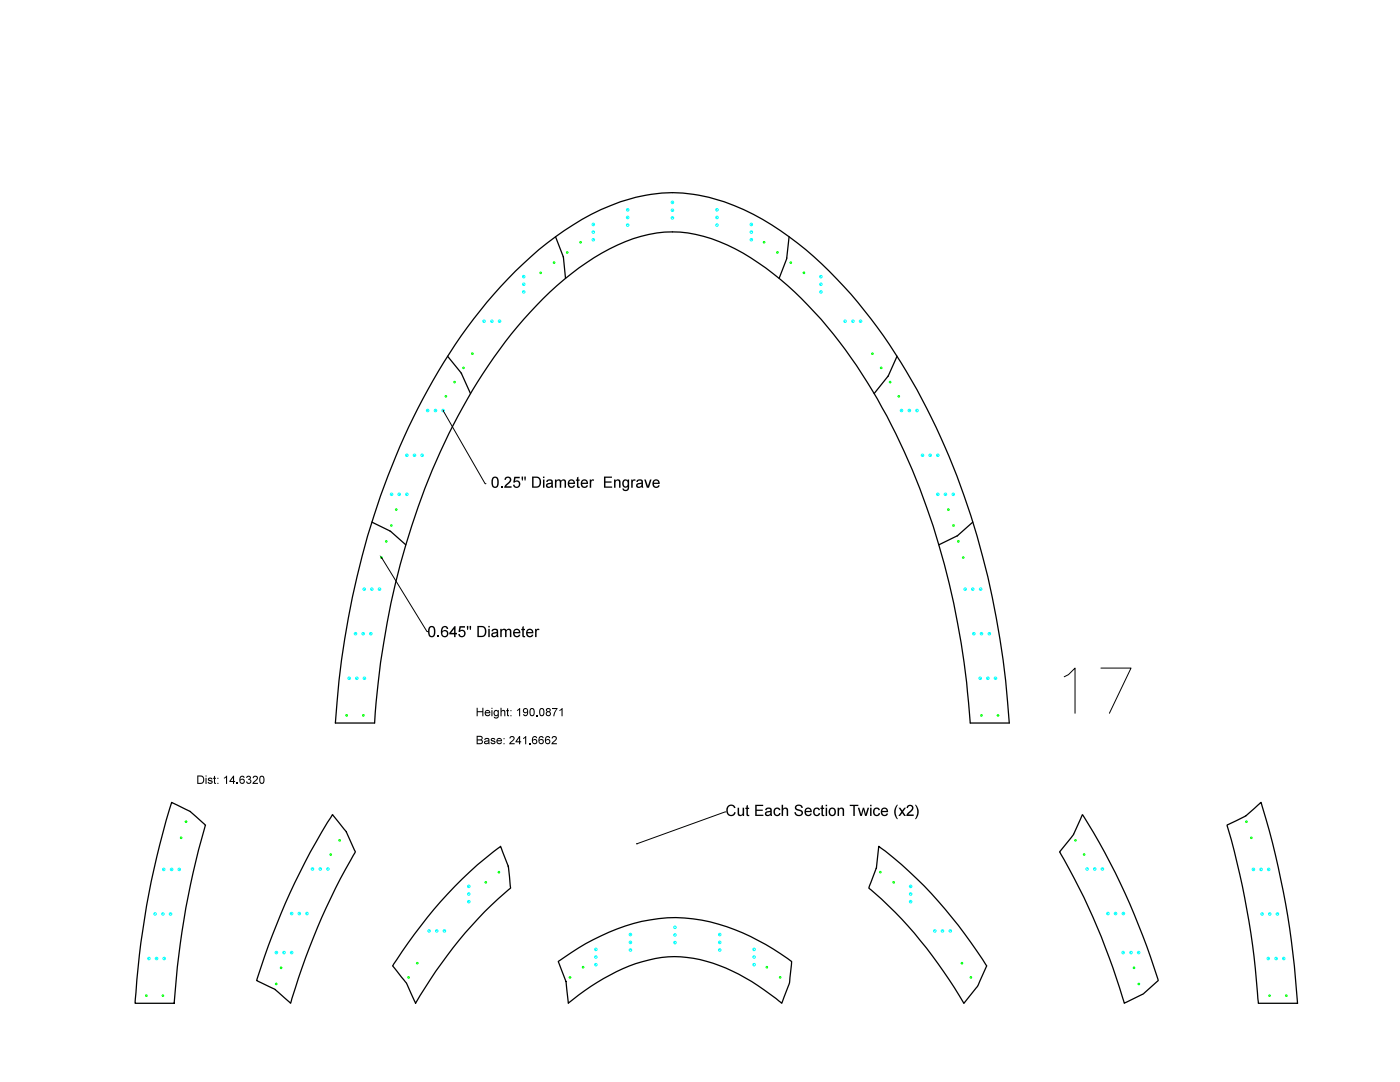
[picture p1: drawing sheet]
<svg xmlns="http://www.w3.org/2000/svg" width="279mm" height="216mm" viewBox="0 0 279 216" stroke-linecap="round" stroke-linejoin="round" font-family="sans-serif">
<path d="M212.4 135l.8-.4 1.3-1.3v9M219.7 133.3h6l-4.3 9" fill="none" stroke="#000" stroke-width=".2"/>
<path d="M134.2 38.4a36.4 36.4 0 0 0-18 5.4 78.2 78.2 0 0 0-22.9 21.5 135.3 135.3 0 0 0-21 45.7 174.7 174.7 0 0 0-5.4 33.3h7.9a153.4 153.4 0 0 1 15.7-59.5 96.5 96.5 0 0 1 20.7-27.8 44.8 44.8 0 0 1 16.7-9.8 22.4 22.4 0 0 1 6.3-.9M193.6 144.3h7.8" fill="none" stroke="#000" stroke-width=".25"/>
<circle cx="69.7" cy="135.3" r=".25" fill="none" stroke="#0ff" stroke-width=".2"/>
<circle cx="71.2" cy="135.3" r=".25" fill="none" stroke="#0ff" stroke-width=".2"/>
<circle cx="72.7" cy="135.3" r=".25" fill="none" stroke="#0ff" stroke-width=".2"/>
<path d="M110.9 47.2l1.5 4.1M112.4 51.3l.5 4.2M89.3 71.1a17.6 17.6 0 0 1 4.6 7.4M74.2 104.2l3.8 1.9M78 106l3 2.7" fill="none" stroke="#000" stroke-width=".25"/>
<g fill="none" stroke="#0f0" stroke-width=".2">
<circle cx="107.9" cy="54.4" r=".17"/>
<circle cx="110.6" cy="52.4" r=".17"/>
<circle cx="113.2" cy="50.4" r=".17"/>
<circle cx="115.9" cy="48.3" r=".17"/>
<circle cx="89" cy="79.1" r=".17"/>
<circle cx="90.7" cy="76.2" r=".17"/>
<circle cx="92.5" cy="73.4" r=".17"/>
<circle cx="94.3" cy="70.6" r=".17"/>
<circle cx="76.1" cy="111.3" r=".17"/>
<circle cx="77.1" cy="108" r=".17"/>
<circle cx="78.1" cy="104.9" r=".17"/>
<circle cx="79.1" cy="101.7" r=".17"/>
<circle cx="69.2" cy="142.7" r=".17"/>
<circle cx="72.5" cy="142.7" r=".17"/>
</g>
<circle cx="71" cy="126.4" r=".25" fill="none" stroke="#0ff" stroke-width=".2"/>
<circle cx="72.5" cy="126.4" r=".25" fill="none" stroke="#0ff" stroke-width=".2"/>
<circle cx="74" cy="126.4" r=".25" fill="none" stroke="#0ff" stroke-width=".2"/>
<circle cx="72.7" cy="117.6" r=".25" fill="none" stroke="#0ff" stroke-width=".2"/>
<circle cx="74.2" cy="117.6" r=".25" fill="none" stroke="#0ff" stroke-width=".2"/>
<circle cx="75.7" cy="117.6" r=".25" fill="none" stroke="#0ff" stroke-width=".2"/>
<circle cx="78.1" cy="98.6" r=".25" fill="none" stroke="#0ff" stroke-width=".2"/>
<circle cx="79.7" cy="98.6" r=".25" fill="none" stroke="#0ff" stroke-width=".2"/>
<circle cx="81.2" cy="98.6" r=".25" fill="none" stroke="#0ff" stroke-width=".2"/>
<circle cx="81.2" cy="90.8" r=".25" fill="none" stroke="#0ff" stroke-width=".2"/>
<circle cx="82.7" cy="90.8" r=".25" fill="none" stroke="#0ff" stroke-width=".2"/>
<circle cx="84.2" cy="90.8" r=".25" fill="none" stroke="#0ff" stroke-width=".2"/>
<circle cx="85.3" cy="81.9" r=".25" fill="none" stroke="#0ff" stroke-width=".2"/>
<circle cx="86.9" cy="81.9" r=".25" fill="none" stroke="#0ff" stroke-width=".2"/>
<circle cx="88.4" cy="81.9" r=".25" fill="none" stroke="#0ff" stroke-width=".2"/>
<circle cx="96.6" cy="64.1" r=".25" fill="none" stroke="#0ff" stroke-width=".2"/>
<circle cx="98.2" cy="64.1" r=".25" fill="none" stroke="#0ff" stroke-width=".2"/>
<circle cx="99.7" cy="64.1" r=".25" fill="none" stroke="#0ff" stroke-width=".2"/>
<circle cx="134.2" cy="40.4" r=".25" fill="none" stroke="#0ff" stroke-width=".2"/>
<circle cx="134.2" cy="42" r=".25" fill="none" stroke="#0ff" stroke-width=".2"/>
<circle cx="134.2" cy="43.5" r=".25" fill="none" stroke="#0ff" stroke-width=".2"/>
<circle cx="125.3" cy="41.9" r=".25" fill="none" stroke="#0ff" stroke-width=".2"/>
<circle cx="125.3" cy="43.4" r=".25" fill="none" stroke="#0ff" stroke-width=".2"/>
<circle cx="125.3" cy="44.9" r=".25" fill="none" stroke="#0ff" stroke-width=".2"/>
<circle cx="118.4" cy="44.8" r=".25" fill="none" stroke="#0ff" stroke-width=".2"/>
<circle cx="118.4" cy="46.3" r=".25" fill="none" stroke="#0ff" stroke-width=".2"/>
<circle cx="118.4" cy="47.8" r=".25" fill="none" stroke="#0ff" stroke-width=".2"/>
<circle cx="104.5" cy="55.2" r=".25" fill="none" stroke="#0ff" stroke-width=".2"/>
<circle cx="104.5" cy="56.7" r=".25" fill="none" stroke="#0ff" stroke-width=".2"/>
<circle cx="104.5" cy="58.3" r=".25" fill="none" stroke="#0ff" stroke-width=".2"/>
<path d="M134.2 38.4a36.8 36.8 0 0 1 19.8 6.5 81.1 81.1 0 0 1 22.3 22.1 140.2 140.2 0 0 1 21.7 52.2 171.4 171.4 0 0 1 3.4 25.1M134.2 46.3a30.4 30.4 0 0 1 17.1 6.2 77.1 77.1 0 0 1 19.6 20.4 131.8 131.8 0 0 1 18.5 43.6 166.4 166.4 0 0 1 4.2 27.8" fill="none" stroke="#000" stroke-width=".25"/>
<circle cx="198.7" cy="135.3" r=".25" fill="none" stroke="#0ff" stroke-width=".2"/>
<circle cx="197.1" cy="135.3" r=".25" fill="none" stroke="#0ff" stroke-width=".2"/>
<circle cx="195.6" cy="135.3" r=".25" fill="none" stroke="#0ff" stroke-width=".2"/>
<path d="M157 51.6l-1.5 3.9M157.5 47.2l-.5 4.4M177.2 75l-2.7 3.5M179 71.1l-1.8 4M191 106.9l-3.6 1.8M194.1 104.2l-3.1 2.8" fill="none" stroke="#000" stroke-width=".25"/>
<g fill="none" stroke="#0f0" stroke-width=".2">
<circle cx="152.5" cy="48.3" r=".17"/>
<circle cx="155.2" cy="50.4" r=".17"/>
<circle cx="157.8" cy="52.4" r=".17"/>
<circle cx="160.4" cy="54.4" r=".17"/>
<circle cx="174.1" cy="70.6" r=".17"/>
<circle cx="175.9" cy="73.4" r=".17"/>
<circle cx="177.6" cy="76.2" r=".17"/>
<circle cx="179.4" cy="79.1" r=".17"/>
<circle cx="189.3" cy="101.7" r=".17"/>
<circle cx="190.3" cy="104.9" r=".17"/>
<circle cx="191.3" cy="108" r=".17"/>
<circle cx="192.2" cy="111.3" r=".17"/>
<circle cx="195.9" cy="142.7" r=".17"/>
<circle cx="199.2" cy="142.7" r=".17"/>
</g>
<circle cx="197.4" cy="126.4" r=".25" fill="none" stroke="#0ff" stroke-width=".2"/>
<circle cx="195.9" cy="126.4" r=".25" fill="none" stroke="#0ff" stroke-width=".2"/>
<circle cx="194.4" cy="126.4" r=".25" fill="none" stroke="#0ff" stroke-width=".2"/>
<circle cx="195.7" cy="117.6" r=".25" fill="none" stroke="#0ff" stroke-width=".2"/>
<circle cx="194.1" cy="117.6" r=".25" fill="none" stroke="#0ff" stroke-width=".2"/>
<circle cx="192.6" cy="117.6" r=".25" fill="none" stroke="#0ff" stroke-width=".2"/>
<circle cx="190.2" cy="98.6" r=".25" fill="none" stroke="#0ff" stroke-width=".2"/>
<circle cx="188.7" cy="98.6" r=".25" fill="none" stroke="#0ff" stroke-width=".2"/>
<circle cx="187.2" cy="98.6" r=".25" fill="none" stroke="#0ff" stroke-width=".2"/>
<circle cx="187.2" cy="90.8" r=".25" fill="none" stroke="#0ff" stroke-width=".2"/>
<circle cx="185.6" cy="90.8" r=".25" fill="none" stroke="#0ff" stroke-width=".2"/>
<circle cx="184.1" cy="90.8" r=".25" fill="none" stroke="#0ff" stroke-width=".2"/>
<circle cx="183" cy="81.9" r=".25" fill="none" stroke="#0ff" stroke-width=".2"/>
<circle cx="181.5" cy="81.9" r=".25" fill="none" stroke="#0ff" stroke-width=".2"/>
<circle cx="179.9" cy="81.9" r=".25" fill="none" stroke="#0ff" stroke-width=".2"/>
<circle cx="171.7" cy="64.1" r=".25" fill="none" stroke="#0ff" stroke-width=".2"/>
<circle cx="170.2" cy="64.1" r=".25" fill="none" stroke="#0ff" stroke-width=".2"/>
<circle cx="168.7" cy="64.1" r=".25" fill="none" stroke="#0ff" stroke-width=".2"/>
<circle cx="143.1" cy="41.9" r=".25" fill="none" stroke="#0ff" stroke-width=".2"/>
<circle cx="143.1" cy="43.4" r=".25" fill="none" stroke="#0ff" stroke-width=".2"/>
<circle cx="143.1" cy="44.9" r=".25" fill="none" stroke="#0ff" stroke-width=".2"/>
<circle cx="149.9" cy="44.8" r=".25" fill="none" stroke="#0ff" stroke-width=".2"/>
<circle cx="149.9" cy="46.3" r=".25" fill="none" stroke="#0ff" stroke-width=".2"/>
<circle cx="149.9" cy="47.8" r=".25" fill="none" stroke="#0ff" stroke-width=".2"/>
<circle cx="163.8" cy="55.2" r=".25" fill="none" stroke="#0ff" stroke-width=".2"/>
<circle cx="163.8" cy="56.7" r=".25" fill="none" stroke="#0ff" stroke-width=".2"/>
<circle cx="163.8" cy="58.3" r=".25" fill="none" stroke="#0ff" stroke-width=".2"/>
<g fill="#000">
<path d="M100 97h.2v.3h-.2zM100.9 95.3a.72 .72 0 0 1 1.1 .1 .72 .72 0 0 1-.4 1.1l-.6 .5h1.1v.3h-1.5l.3-.6a1.16 1.16 0 0 0 .7-1.3h-.4l-.2 .4-.3-.1zM102.6 95.1h1.1v.3h-.8l-.1 .6a.73 .73 0 0 1 1 .4 .73 .73 0 0 1-.5 1 .73 .73 0 0 1-.9-.7h.3a.47 .47 0 0 0 .6 .3 .47 .47 0 0 0 .2-.7 .47 .47 0 0 0-.7-.1l-.4 .1zM110.7 95.7h.3v.2a.51 .51 0 0 1 .5-.3 .51 .51 0 0 1 .5 .3 .53 .53 0 0 1 .6-.3 .53 .53 0 0 1 .4 .6v1.1h-.3v-1a.33 .33 0 0 0-.3-.4 .33 .33 0 0 0-.4 .3v1.1h-.3v-1a.37 .37 0 0 0-.5-.4 .37 .37 0 0 0-.2 .6v.8h-.3zM115.1 95.3l.3-.2v.6h.3v.2h-.3v1l.3 .4a.4 .4 0 0 1-.4 0 .4 .4 0 0 1-.2-.4v-1h-.2v-.2h.2zM117.7 95.7h.2v.2l.2-.2h.3h.2l-.1 .3a.34 .34 0 0 0-.5 0 .34 .34 0 0 0 0 .4v.9h-.3zM120.5 95.1h1.6v.2h-1.3v.8h1.2v.2h-1.2v.8h1.4v.2h-1.7zM122.5 95.7h.3v.2a.54 .54 0 0 1 .7-.2 .54 .54 0 0 1 .3 .6v1h-.3v-1a.38 .38 0 0 0-.4-.4 .38 .38 0 0 0-.3 .5v.9h-.3zM126 95.7h.2v.2l.2-.2h.3h.2l-.1 .3a.34 .34 0 0 0-.5 0 .34 .34 0 0 0 0 .4v.9h-.3zM128.6 95.7h.3l.4 1.3 .4-1.3h.3l-.5 1.6h-.4zM87.3 126.8h.3v.3h-.3zM91.7 124.9h1.1v.3h-.8l-.1 .6a.73 .73 0 0 1 1 .4 .73 .73 0 0 1-.5 1 .73 .73 0 0 1-.9-.7h.3a.47 .47 0 0 0 .6 .3 .47 .47 0 0 0 .2-.7 .47 .47 0 0 0-.7-.1l-.4 .1z"/>
<path d="M99.8 125.5h.3v.2a.51 .51 0 0 1 .5-.3 .51 .51 0 0 1 .4 .3 .53 .53 0 0 1 .7-.3 .53 .53 0 0 1 .4 .6v1.1h-.3v-1a.33 .33 0 0 0-.3-.4 .33 .33 0 0 0-.4 .3v1.1h-.3v-1a.37 .37 0 0 0-.5-.4 .37 .37 0 0 0-.2 .6v.8h-.3zM104.2 125.1l.3-.2v.6h.3v.2h-.3v1l.3 .4a.4 .4 0 0 1-.4 0 .4 .4 0 0 1-.2-.4v-1h-.2v-.2h.2zM106.8 125.5h.2v.2l.2-.2h.3h.2l-.1 .3a.34 .34 0 0 0-.5 0 .34 .34 0 0 0 0 .4v.9h-.3zM95.1 141.2h.2v.7h1v-.7h.2v1.7h-.2v-.8h-1v.8h-.2zM98 147.4l.2-.1a.47 .47 0 0 1 .7 .3l-.6-.1-.2 .1 .1 .1a.47 .47 0 0 1 .6 .2 .47 .47 0 0 1-.1 .6 .47 .47 0 0 1-.7-.1l-.1-.3h.2a.26 .26 0 0 0 .3 .2 .26 .26 0 0 0 .2-.3h-.1a.44 .44 0 0 1-.4-.1 .44 .44 0 0 1-.1-.5zM99.9 141.2h.2v.7a.41 .41 0 0 1 .5-.2 .41 .41 0 0 1 .3 .4v.8h-.3v-.7a.28 .28 0 0 0-.3-.3 .28 .28 0 0 0-.2 .4v.6h-.2zM101.2 141.4l.2-.1v.4h.2v.2h-.2v.7l.2 .3a.29 .29 0 0 1-.3 0 .29 .29 0 0 1-.1-.3v-.7h-.2zM101.8 147a.56 .56 0 0 1 .9 .2 .56 .56 0 0 1-.5 .8l-.3 .3h.8v.2h-1.1l.3-.5a.61 .61 0 0 0 .4-.9l-.3 .1-.1 .2-.2-.1zM103.2 141.7l.6-.4v1.6h-.2v-1.3l-.4 .3zM104.4 147.3l.6-.4v1.6h-.2v-1.3l-.4 .3zM105.6 148.3h.3v.2h-.3zM107 142.7h.3v.2h-.3z"/>
<path d="M110.2 141.3h1.1l-.7 1.6h-.2l.1-.5 .6-.9h-.9zM110.3 147a.56 .56 0 0 1 .8 .2 .56 .56 0 0 1-.4 .8l-.4 .3h.8v.2h-1.1l.3-.5a.61 .61 0 0 0 .4-.9l-.3 .1-.1 .2-.2-.1zM111.6 141.7l.7-.4v1.6h-.2v-1.3l-.5 .3zM145.3 160.8a.9 .9 0 0 1 1.5 .4l-.3 .1a.66 .66 0 0 0-.8-.5 .66 .66 0 0 0-.5 .9 .68 .68 0 0 0 .5 .9 .68 .68 0 0 0 .8-.6l.3 .1a.99 .99 0 0 1-1.3 .7 .99 .99 0 0 1-.5-1.3zM147.2 161.2h.3v.9a.39 .39 0 0 0 .4 .5 .39 .39 0 0 0 .3-.6v-.8h.3v1.6h-.3v-.2a.54 .54 0 0 1-.7 .2 .54 .54 0 0 1-.3-.6zM149 160.8l.3-.2v.6h.2v.2h-.2v1l.2 .4a.4 .4 0 0 1-.4 0 .4 .4 0 0 1-.1-.4v-1h-.2v-.2h.2zM150.7 160.6h1.6v.2h-1.3v.8h1.2v.2h-1.2v.8h1.4v.2h-1.7zM154.6 161.4a.69 .69 0 0 1 1.1 .2l-.3 .1a.43 .43 0 0 0-.5-.3 .43 .43 0 0 0-.2 .6 .44 .44 0 0 0 .2 .6 .44 .44 0 0 0 .6-.4l.3 .1a.76 .76 0 0 1-1.1 .5 .76 .76 0 0 1-.3-1.1zM156 160.6h.3v.8a.55 .55 0 0 1 .6-.2 .55 .55 0 0 1 .4 .6v1h-.3v-1a.37 .37 0 0 0-.4-.4 .37 .37 0 0 0-.3 .5v.9h-.3zM158.8 160.7a.86 .86 0 0 1 1.4 .5h-.3a.47 .47 0 0 0-.5-.5 .47 .47 0 0 0-.4 .6l.1 .1a1.02 1.02 0 0 1 1.1 1 .89 .89 0 0 1-.9 .4 .89 .89 0 0 1-.8-.7h.3a.54 .54 0 0 0 .6 .5 .54 .54 0 0 0 .5-.6l-.2-.1a.95 .95 0 0 1-1-.9zM162.5 161.4a.69 .69 0 0 1 1.1 .2l-.2 .1a.43 .43 0 0 0-.6-.3 .43 .43 0 0 0-.2 .6 .44 .44 0 0 0 .2 .6 .44 .44 0 0 0 .6-.4l.3 .1a.76 .76 0 0 1-1.1 .5 .76 .76 0 0 1-.3-1.1zM163.9 160.8l.3-.2v.6h.3v.2h-.3v1l.3 .4a.4 .4 0 0 1-.4 0 .4 .4 0 0 1-.2-.4v-1h-.2v-.2h.2z"/>
<path d="M167.2 161.2h.3v.2a.54 .54 0 0 1 .6-.2 .54 .54 0 0 1 .4 .6v1h-.3v-1a.38 .38 0 0 0-.5-.4 .38 .38 0 0 0-.2 .5v.9h-.3zM169.6 160.6h1.7v.2h-.7v2h-.3v-2h-.7zM171.2 161.2h.3l.4 1.3 .3-1.3h.3l.3 1.2 .3-1.2h.4l-.5 1.6h-.4l-.3-1.2-.3 1.2h-.3zM174.4 161.4a.69 .69 0 0 1 1.2 .2l-.3 .1a.43 .43 0 0 0-.6-.3 .43 .43 0 0 0-.2 .6 .44 .44 0 0 0 .3 .6 .44 .44 0 0 0 .6-.4l.3 .1a.76 .76 0 0 1-1.1 .5 .76 .76 0 0 1-.3-1.1zM179 160.6h.2l-.2 .4a2.43 2.43 0 0 0 .2 2.4h-.2a2.15 2.15 0 0 1 0-2.8zM179.3 161.2h.4l.4 .5 .4-.5h.3l-.6 .8 .6 .8h-.4l-.3-.6-.5 .6h-.3l.6-.8zM181.1 160.7a.72 .72 0 0 1 1.1 .2 .72 .72 0 0 1-.3 1.1l-.6 .5h1v.3h-1.4l.3-.6a1.16 1.16 0 0 0 .7-1.3h-.4l-.3 .4-.3-.1zM182.6 160.6h.2a2.16 2.16 0 0 1 0 2.8h-.2a2.46 2.46 0 0 0 0-2.8z"/>
<path d="M98.3 95.3a.79 .79 0 0 1 1 0 .79 .79 0 0 1 .2 .9 .8 .8 0 0 1-.2 1 .8 .8 0 0 1-1 0 1.96 1.96 0 0 1 0-1.9zM98.5 95.5a1.19 1.19 0 0 0 .3 1.6 1.14 1.14 0 0 0 .2-1.7z"/>
<path d="M104.1 95.1h.3l-.1 .8h-.1zM104.6 95.1h.3v.8h-.2z"/>
<path d="M106.2 95.1h.7a1.12 1.12 0 0 1 1.1 1.1 1.12 1.12 0 0 1-1 1.1h-.8zM106.5 95.3v1.8h.4a.87 .87 0 0 0 .8-.9 .87 .87 0 0 0-.8-.9z"/>
<path d="M108.4 95.1h.3v.3h-.3zM108.4 95.7h.3v1.6h-.3z"/>
<path d="M109.1 95.9a.72 .72 0 0 1 1-.2 .72 .72 0 0 1 .2 .9l.1 .7h-.3l-.1-.2a.55 .55 0 0 1-.8 .2 .55 .55 0 0 1 0-.8l.8-.2a.38 .38 0 0 0-.3-.4 .38 .38 0 0 0-.4 .3l-.3-.1zM109.3 96.7v.1a.41 .41 0 0 0 .5 .3 .41 .41 0 0 0 .2-.6z"/>
<path d="M113.5 95.9a.74 .74 0 0 1 .9-.2 .74 .74 0 0 1 .4 .9h-1.2a.46 .46 0 0 0 .3 .5 .46 .46 0 0 0 .6-.3l.3 .1a.8 .8 0 0 1-1.2 .3 .8 .8 0 0 1-.2-1.2zM113.7 96l-.1 .3h.9l-.3-.4z"/>
<path d="M116.1 95.9a.74 .74 0 0 1 .9-.2 .74 .74 0 0 1 .4 .9h-1.2a.46 .46 0 0 0 .3 .5 .46 .46 0 0 0 .6-.3l.2 .1a.8 .8 0 0 1-1.1 .3 .8 .8 0 0 1-.2-1.2zM116.3 96l-.1 .3h.9l-.3-.4z"/>
<path d="M124.5 95.7h.5l.3 .2v-.2h.3v1.4a.69 .69 0 0 1-.5 .9 .69 .69 0 0 1-.9-.5h.3a.42 .42 0 0 0 .6 .2 .42 .42 0 0 0 .2-.6 .74 .74 0 0 1-1-.1 .74 .74 0 0 1 0-.9zM124.6 96a.53 .53 0 0 0-.1 .7 .53 .53 0 0 0 .6 .2 .53 .53 0 0 0 .2-.7 .53 .53 0 0 0-.7-.2z"/>
<path d="M127.1 95.9a.72 .72 0 0 1 .9-.2 .72 .72 0 0 1 .3 .9l.1 .7h-.3l-.1-.2a.55 .55 0 0 1-.8 .2 .55 .55 0 0 1 0-.8l.8-.2a.38 .38 0 0 0-.3-.4 .38 .38 0 0 0-.4 .3l-.3-.1zM127.3 96.7v.1a.41 .41 0 0 0 .5 .3 .41 .41 0 0 0 .2-.6z"/>
<path d="M130.4 95.9a.74 .74 0 0 1 .9-.2 .74 .74 0 0 1 .4 .9h-1.2a.46 .46 0 0 0 .3 .5 .46 .46 0 0 0 .6-.3l.3 .1a.8 .8 0 0 1-1.2 .3 .8 .8 0 0 1-.2-1.2zM130.6 96l-.1 .3h.9l-.3-.4z"/>
<path d="M85.7 125.1a.79 .79 0 0 1 .9 0 .79 .79 0 0 1 .3 .9 .8 .8 0 0 1-.3 1 .8 .8 0 0 1-1 0 1.96 1.96 0 0 1 .1-1.9zM85.8 125.3a1.19 1.19 0 0 0 .4 1.6 1.14 1.14 0 0 0 .1-1.7z"/>
<path d="M88.2 125.2a.68 .68 0 0 1 .7-.3 .68 .68 0 0 1 .5 .6h-.2a.46 .46 0 0 0-.6-.3 .46 .46 0 0 0-.3 .6v.2a.73 .73 0 0 1 1 0 .73 .73 0 0 1 0 1.1 .73 .73 0 0 1-1.1-.2l-.2-.8zM88.3 126.4a.48 .48 0 0 0 .9 0 .48 .48 0 0 0-.9 0z"/>
<path d="M90.7 124.9h.2v1.4h.3v.3h-.3v.5h-.3v-.5h-.9v-.3zM90.6 125.5l-.6 .8h.6z"/>
<path d="M93.2 124.9h.3l-.1 .8h-.2zM93.7 124.9h.3l-.1 .8h-.1z"/>
<path d="M95.3 124.9h.7a1.12 1.12 0 0 1 1.1 1.1 1.12 1.12 0 0 1-1 1.1h-.8zM95.6 125.1v1.8h.4a.87 .87 0 0 0 .8-.9 .87 .87 0 0 0-.8-.9z"/>
<path d="M97.4 124.9h.3v.3h-.3zM97.4 125.5h.3v1.6h-.3z"/>
<path d="M98.2 125.7a.72 .72 0 0 1 .9-.2 .72 .72 0 0 1 .3 .9l.1 .7h-.3l-.1-.2a.55 .55 0 0 1-.8 .2 .55 .55 0 0 1 0-.8l.8-.2a.38 .38 0 0 0-.3-.4 .38 .38 0 0 0-.4 .3l-.3-.1zM98.4 126.5v.1a.41 .41 0 0 0 .5 .3 .41 .41 0 0 0 .2-.6z"/>
<path d="M102.6 125.7a.74 .74 0 0 1 .9-.2 .74 .74 0 0 1 .4 .9h-1.2a.46 .46 0 0 0 .3 .5 .46 .46 0 0 0 .6-.3l.2 .1a.8 .8 0 0 1-1.1 .3 .8 .8 0 0 1-.2-1.2zM102.8 125.8l-.1 .3h.9l-.3-.4z"/>
<path d="M105.2 125.7a.74 .74 0 0 1 .9-.2 .74 .74 0 0 1 .4 .9h-1.2a.46 .46 0 0 0 .3 .5 .46 .46 0 0 0 .6-.3l.2 .1a.8 .8 0 0 1-1.1 .3 .8 .8 0 0 1-.2-1.2zM105.4 125.8l-.1 .3h.9l-.3-.4z"/>
<path d="M95.1 146.8h.7a.44 .44 0 0 1 .5 .3 .44 .44 0 0 1-.2 .5 .48 .48 0 0 1 .2 .6 .48 .48 0 0 1-.5 .3h-.7zM95.3 147v.5h.4a.27 .27 0 0 0 .4-.1 .27 .27 0 0 0-.2-.4zM95.3 147.7v.6l.8-.1a.29 .29 0 0 0 0-.4 .29 .29 0 0 0-.4-.1z"/>
<path d="M96.7 147.4a.56 .56 0 0 1 .7-.1 .56 .56 0 0 1 .3 .7v.5h-.2v-.2a.45 .45 0 0 1-.6 .2 .45 .45 0 0 1-.2-.6l.8-.2a.32 .32 0 0 0-.3-.3 .32 .32 0 0 0-.4 .3l-.2-.1zM96.8 148.1a.35 .35 0 0 0 .4 .2 .35 .35 0 0 0 .3-.4z"/>
<path d="M96.9 141.8a.57 .57 0 0 1 .7-.1 .57 .57 0 0 1 .3 .6h-1a.38 .38 0 0 0 .3 .4 .38 .38 0 0 0 .4-.2h.3a.62 .62 0 0 1-1 .3 .62 .62 0 0 1 0-1zM97 141.9l-.1 .2h.8l-.3-.2z"/>
<path d="M98.1 141.2h.2v.2h-.2zM98.1 141.7h.2v1.2h-.2z"/>
<path d="M98.6 141.8l.3-.1 .4 .1v-.1h.2v1a.52 .52 0 0 1-.3 .7 .52 .52 0 0 1-.7-.4h.2a.33 .33 0 0 0 .5 .1 .33 .33 0 0 0 .1-.4 .58 .58 0 0 1-.8-.1 .58 .58 0 0 1 .1-.8zM98.8 142a.39 .39 0 0 0-.1 .5 .39 .39 0 0 0 .5 .1 .39 .39 0 0 0 .1-.5 .39 .39 0 0 0-.5-.1z"/>
<path d="M99.2 147.4a.57 .57 0 0 1 .7-.1 .57 .57 0 0 1 .3 .6h-.9a.37 .37 0 0 0 .3 .4 .37 .37 0 0 0 .4-.2h.2a.62 .62 0 0 1-.9 .3 .62 .62 0 0 1-.1-1zM99.4 147.5l-.1 .2h.7l-.2-.2z"/>
<path d="M100.5 147.3h.2v.2h-.2zM100.5 148.3h.2v.2h-.2z"/>
<path d="M101.9 141.7h.2v.2h-.2zM101.9 142.7h.2v.2h-.2z"/>
<path d="M103.6 146.9h.2v1h.2v.2h-.2v.4h-.2v-.4h-.7v-.2zM103.6 147.3l-.5 .6h.5z"/>
<path d="M104.5 141.4a.63 .63 0 0 1 .8 .1 .63 .63 0 0 1 .1 .7 .52 .52 0 0 1-.4 .7 .52 .52 0 0 1-.6-.4h.2a.35 .35 0 0 0 .5 .1 .35 .35 0 0 0 .1-.5 .5 .5 0 0 1-.8 .1 .5 .5 0 0 1 .1-.8zM104.6 141.8a.32 .32 0 0 0 .6 0 .32 .32 0 0 0-.6 0z"/>
<path d="M105.9 141.4a.58 .58 0 0 1 .7 0 .58 .58 0 0 1 .1 .7 .58 .58 0 0 1-.5 .8 .58 .58 0 0 1-.5-.8zM106 141.6a.81 .81 0 0 0 .2 1.1 .75 .75 0 0 0 0-1.2z"/>
<path d="M106.3 147l.6-.1 .3 .4h-.2a.32 .32 0 0 0-.4-.2 .32 .32 0 0 0-.2 .4v.2a.51 .51 0 0 1 .7 .1 .51 .51 0 0 1-.2 .7 .51 .51 0 0 1-.7-.3v-.8zM106.4 148a.33 .33 0 0 0 .6 0 .33 .33 0 0 0-.6 0z"/>
<path d="M107.8 141.4a.58 .58 0 0 1 .7 0 .58 .58 0 0 1 .2 .7 .58 .58 0 0 1-.6 .8 .58 .58 0 0 1-.5-.8zM107.9 141.6a.81 .81 0 0 0 .2 1.1 .75 .75 0 0 0 0-1.2z"/>
<path d="M107.6 147l.6-.1 .3 .4h-.2a.32 .32 0 0 0-.4-.2 .32 .32 0 0 0-.2 .4v.2a.51 .51 0 0 1 .7 .1 .51 .51 0 0 1-.2 .7 .51 .51 0 0 1-.7-.3v-.8zM107.7 148a.33 .33 0 0 0 .6 0 .33 .33 0 0 0-.6 0z"/>
<path d="M109.1 141.4a.44 .44 0 0 1 .7-.1 .44 .44 0 0 1-.1 .7 .49 .49 0 0 1 .1 .7 .49 .49 0 0 1-.7 0 .49 .49 0 0 1 .1-.7l-.2-.2zM109.2 141.7a.26 .26 0 0 0 .5 0 .26 .26 0 0 0-.5 0zM109.1 142.4a.31 .31 0 0 0 .6 0 .31 .31 0 0 0-.6 0z"/>
<path d="M108.9 147l.6-.1 .3 .4h-.2a.32 .32 0 0 0-.4-.2 .32 .32 0 0 0-.2 .4v.2a.51 .51 0 0 1 .7 .1 .51 .51 0 0 1-.2 .7 .51 .51 0 0 1-.7-.3v-.8zM109 148a.33 .33 0 0 0 .6 0 .33 .33 0 0 0-.6 0z"/>
<path d="M152.8 161.4a.72 .72 0 0 1 1-.2 .72 .72 0 0 1 .2 .9l.1 .7h-.3l-.1-.2a.55 .55 0 0 1-.8 .2 .55 .55 0 0 1 0-.9l.8-.1a.38 .38 0 0 0-.3-.4 .38 .38 0 0 0-.4 .3l-.3-.1zM153 162.2a.27 .27 0 0 0 0 .4 .27 .27 0 0 0 .4 0l.3-.2v-.4z"/>
<path d="M160.8 161.4a.74 .74 0 0 1 .9-.2 .74 .74 0 0 1 .3 .9h-1.2a.46 .46 0 0 0 .4 .5 .46 .46 0 0 0 .5-.3l.3 .1a.8 .8 0 0 1-1.2 .3 .8 .8 0 0 1-.2-1.2zM161 161.5l-.2 .3h.9l-.2-.4z"/>
<path d="M164.8 160.6h.3v.3h-.3zM164.8 161.2h.3v1.6h-.3z"/>
<path d="M165.6 161.3a.8 .8 0 0 1 1.2 .7 .8 .8 0 0 1-1.2 .6l-.2-.6zM165.8 161.5a.56 .56 0 0 0-.1 .8 .56 .56 0 0 0 .7 .2 .56 .56 0 0 0 .1-.8 .56 .56 0 0 0-.7-.2z"/>
<path d="M173.6 160.6h.3v.3h-.3zM173.6 161.2h.3v1.6h-.3z"/>
<path d="M176 161.4a.74 .74 0 0 1 .9-.2 .74 .74 0 0 1 .3 .9h-1.1a.46 .46 0 0 0 .3 .5 .46 .46 0 0 0 .5-.3l.3 .1a.8 .8 0 0 1-1.1 .3 .8 .8 0 0 1-.2-1.2zM176.2 161.5l-.1 .3h.8l-.2-.4z"/>
</g>
<path d="M76.1 111.3h.1zM127 168.4h.2z" fill="#000" stroke="#000" stroke-width=".2"/>
<path d="M88.5 82l8.3 14.5h.2M76.2 111.3l9 14.7h.2M144.9 162l-17.8 6.4" fill="none" stroke="#000" stroke-width=".2"/>
<path d="M34.2 160.1l3.7 1.8 3 2.7a176 176 0 0 0-6.1 35.6h-7.8a173.8 173.8 0 0 1 7.2-40.1z" fill="none" stroke="#000" stroke-width=".25"/>
<circle cx="29.7" cy="191.3" r=".25" fill="none" stroke="#0ff" stroke-width=".2"/>
<circle cx="31.2" cy="191.3" r=".25" fill="none" stroke="#0ff" stroke-width=".2"/>
<circle cx="32.8" cy="191.3" r=".25" fill="none" stroke="#0ff" stroke-width=".2"/>
<g fill="none" stroke="#0f0" stroke-width=".2">
<circle cx="36.2" cy="167.2" r=".17"/>
<circle cx="37.1" cy="164" r=".17"/>
<circle cx="29.2" cy="198.7" r=".17"/>
<circle cx="32.5" cy="198.7" r=".17"/>
</g>
<circle cx="30.9" cy="182.4" r=".25" fill="none" stroke="#0ff" stroke-width=".2"/>
<circle cx="32.5" cy="182.4" r=".25" fill="none" stroke="#0ff" stroke-width=".2"/>
<circle cx="34" cy="182.4" r=".25" fill="none" stroke="#0ff" stroke-width=".2"/>
<circle cx="32.7" cy="173.5" r=".25" fill="none" stroke="#0ff" stroke-width=".2"/>
<circle cx="34.2" cy="173.5" r=".25" fill="none" stroke="#0ff" stroke-width=".2"/>
<circle cx="35.8" cy="173.5" r=".25" fill="none" stroke="#0ff" stroke-width=".2"/>
<path d="M66.3 162.6l2.8 3.3 1.8 4a135.1 135.1 0 0 0-12.9 30.3l-3.1-2.8-3.7-1.7a136.8 136.8 0 0 1 15.1-33.1z" fill="none" stroke="#000" stroke-width=".25"/>
<g fill="none" stroke="#0f0" stroke-width=".2">
<circle cx="66" cy="170.5" r=".17"/>
<circle cx="67.8" cy="167.7" r=".17"/>
<circle cx="55.1" cy="196.3" r=".17"/>
<circle cx="56.1" cy="193.1" r=".17"/>
</g>
<circle cx="55.2" cy="190.1" r=".25" fill="none" stroke="#0ff" stroke-width=".2"/>
<circle cx="56.7" cy="190.1" r=".25" fill="none" stroke="#0ff" stroke-width=".2"/>
<circle cx="58.2" cy="190.1" r=".25" fill="none" stroke="#0ff" stroke-width=".2"/>
<circle cx="58.2" cy="182.3" r=".25" fill="none" stroke="#0ff" stroke-width=".2"/>
<circle cx="59.7" cy="182.3" r=".25" fill="none" stroke="#0ff" stroke-width=".2"/>
<circle cx="61.3" cy="182.3" r=".25" fill="none" stroke="#0ff" stroke-width=".2"/>
<circle cx="62.4" cy="173.4" r=".25" fill="none" stroke="#0ff" stroke-width=".2"/>
<circle cx="63.9" cy="173.4" r=".25" fill="none" stroke="#0ff" stroke-width=".2"/>
<circle cx="65.4" cy="173.4" r=".25" fill="none" stroke="#0ff" stroke-width=".2"/>
<path d="M90.8 176.9a81.7 81.7 0 0 1 9.1-8l1.6 4.1 .4 4.1a87.7 87.7 0 0 0-19 23.1l-1.7-4-2.8-3.5v-.1a100.9 100.9 0 0 1 12.4-15.7z" fill="none" stroke="#000" stroke-width=".25"/>
<g fill="none" stroke="#0f0" stroke-width=".2">
<circle cx="96.9" cy="176.1" r=".17"/>
<circle cx="99.6" cy="174" r=".17"/>
<circle cx="81.5" cy="195" r=".17"/>
<circle cx="83.3" cy="192.2" r=".17"/>
</g>
<circle cx="85.6" cy="185.8" r=".25" fill="none" stroke="#0ff" stroke-width=".2"/>
<circle cx="87.2" cy="185.8" r=".25" fill="none" stroke="#0ff" stroke-width=".2"/>
<circle cx="88.7" cy="185.8" r=".25" fill="none" stroke="#0ff" stroke-width=".2"/>
<circle cx="93.6" cy="176.9" r=".25" fill="none" stroke="#0ff" stroke-width=".2"/>
<circle cx="93.6" cy="178.4" r=".25" fill="none" stroke="#0ff" stroke-width=".2"/>
<circle cx="93.6" cy="179.9" r=".25" fill="none" stroke="#0ff" stroke-width=".2"/>
<g fill="none" stroke="#0f0" stroke-width=".2">
<circle cx="113.7" cy="195" r=".17"/>
<circle cx="116.4" cy="193" r=".17"/>
</g>
<circle cx="134.7" cy="185" r=".25" fill="none" stroke="#0ff" stroke-width=".2"/>
<circle cx="134.7" cy="186.6" r=".25" fill="none" stroke="#0ff" stroke-width=".2"/>
<circle cx="134.7" cy="188.1" r=".25" fill="none" stroke="#0ff" stroke-width=".2"/>
<circle cx="125.8" cy="186.5" r=".25" fill="none" stroke="#0ff" stroke-width=".2"/>
<circle cx="125.8" cy="188" r=".25" fill="none" stroke="#0ff" stroke-width=".2"/>
<circle cx="125.8" cy="189.6" r=".25" fill="none" stroke="#0ff" stroke-width=".2"/>
<circle cx="118.9" cy="189.4" r=".25" fill="none" stroke="#0ff" stroke-width=".2"/>
<circle cx="118.9" cy="191" r=".25" fill="none" stroke="#0ff" stroke-width=".2"/>
<circle cx="118.9" cy="192.5" r=".25" fill="none" stroke="#0ff" stroke-width=".2"/>
<path d="M111.4 191.9a45.3 45.3 0 0 1 18.4-8.3 32.7 32.7 0 0 1 21.5 4.1 33.2 33.2 0 0 1 6.7 4.2l-.4 4.2-1.6 4.1a41.1 41.1 0 0 0-16.3-8.7 23.5 23.5 0 0 0-15.4 1.8 48.4 48.4 0 0 0-10.9 6.9l-.4-4.2z" fill="none" stroke="#000" stroke-width=".25"/>
<g fill="none" stroke="#0f0" stroke-width=".2">
<circle cx="153" cy="193" r=".17"/>
<circle cx="155.7" cy="195" r=".17"/>
</g>
<circle cx="143.6" cy="186.5" r=".25" fill="none" stroke="#0ff" stroke-width=".2"/>
<circle cx="143.6" cy="188" r=".25" fill="none" stroke="#0ff" stroke-width=".2"/>
<circle cx="143.6" cy="189.6" r=".25" fill="none" stroke="#0ff" stroke-width=".2"/>
<circle cx="150.5" cy="189.4" r=".25" fill="none" stroke="#0ff" stroke-width=".2"/>
<circle cx="150.5" cy="191" r=".25" fill="none" stroke="#0ff" stroke-width=".2"/>
<circle cx="150.5" cy="192.5" r=".25" fill="none" stroke="#0ff" stroke-width=".2"/>
<path d="M175.4 168.9a88.6 88.6 0 0 1 21.5 23.9l-1.8 4-2.7 3.4a88.8 88.8 0 0 0-19-23l1.5-4.1z" fill="none" stroke="#000" stroke-width=".25"/>
<g fill="none" stroke="#0f0" stroke-width=".2">
<circle cx="175.7" cy="174" r=".17"/>
<circle cx="178.4" cy="176.1" r=".17"/>
<circle cx="192" cy="192.2" r=".17"/>
<circle cx="193.8" cy="195" r=".17"/>
</g>
<circle cx="189.7" cy="185.8" r=".25" fill="none" stroke="#0ff" stroke-width=".2"/>
<circle cx="188.1" cy="185.8" r=".25" fill="none" stroke="#0ff" stroke-width=".2"/>
<circle cx="186.6" cy="185.8" r=".25" fill="none" stroke="#0ff" stroke-width=".2"/>
<circle cx="181.7" cy="176.9" r=".25" fill="none" stroke="#0ff" stroke-width=".2"/>
<circle cx="181.7" cy="178.4" r=".25" fill="none" stroke="#0ff" stroke-width=".2"/>
<circle cx="181.7" cy="179.9" r=".25" fill="none" stroke="#0ff" stroke-width=".2"/>
<path d="M216 162.6a133.6 133.6 0 0 1 15.1 33.1l-3.1 2.7-3.6 1.8a138.9 138.9 0 0 0-12.9-30.3l2.7-3.3z" fill="none" stroke="#000" stroke-width=".25"/>
<g fill="none" stroke="#0f0" stroke-width=".2">
<circle cx="214.6" cy="167.7" r=".17"/>
<circle cx="216.4" cy="170.5" r=".17"/>
<circle cx="226.3" cy="193.1" r=".17"/>
<circle cx="227.3" cy="196.3" r=".17"/>
</g>
<circle cx="227.2" cy="190.1" r=".25" fill="none" stroke="#0ff" stroke-width=".2"/>
<circle cx="225.7" cy="190.1" r=".25" fill="none" stroke="#0ff" stroke-width=".2"/>
<circle cx="224.2" cy="190.1" r=".25" fill="none" stroke="#0ff" stroke-width=".2"/>
<circle cx="224.2" cy="182.3" r=".25" fill="none" stroke="#0ff" stroke-width=".2"/>
<circle cx="222.6" cy="182.3" r=".25" fill="none" stroke="#0ff" stroke-width=".2"/>
<circle cx="221.1" cy="182.3" r=".25" fill="none" stroke="#0ff" stroke-width=".2"/>
<circle cx="220" cy="173.4" r=".25" fill="none" stroke="#0ff" stroke-width=".2"/>
<circle cx="218.5" cy="173.4" r=".25" fill="none" stroke="#0ff" stroke-width=".2"/>
<circle cx="217" cy="173.4" r=".25" fill="none" stroke="#0ff" stroke-width=".2"/>
<path d="M244.9 164.6l3.7-1.8 3.1-2.7a176.8 176.8 0 0 1 7.3 40.1h-7.8a168.2 168.2 0 0 0-6.3-35.6z" fill="none" stroke="#000" stroke-width=".25"/>
<circle cx="256.2" cy="191.3" r=".25" fill="none" stroke="#0ff" stroke-width=".2"/>
<circle cx="254.7" cy="191.3" r=".25" fill="none" stroke="#0ff" stroke-width=".2"/>
<circle cx="253.1" cy="191.3" r=".25" fill="none" stroke="#0ff" stroke-width=".2"/>
<g fill="none" stroke="#0f0" stroke-width=".2">
<circle cx="248.8" cy="164" r=".17"/>
<circle cx="249.7" cy="167.2" r=".17"/>
<circle cx="253.4" cy="198.7" r=".17"/>
<circle cx="256.7" cy="198.7" r=".17"/>
</g>
<circle cx="254.9" cy="182.4" r=".25" fill="none" stroke="#0ff" stroke-width=".2"/>
<circle cx="253.4" cy="182.4" r=".25" fill="none" stroke="#0ff" stroke-width=".2"/>
<circle cx="251.9" cy="182.4" r=".25" fill="none" stroke="#0ff" stroke-width=".2"/>
<circle cx="253.2" cy="173.5" r=".25" fill="none" stroke="#0ff" stroke-width=".2"/>
<circle cx="251.7" cy="173.5" r=".25" fill="none" stroke="#0ff" stroke-width=".2"/>
<circle cx="250.1" cy="173.5" r=".25" fill="none" stroke="#0ff" stroke-width=".2"/>
<g fill="#000">
<path d="M41.6 155.3l.1-.1a.48 .48 0 0 1 .7 .3l-.6-.1-.1 .1 .1 .1a.48 .48 0 0 1 .6 .2 .48 .48 0 0 1-.2 .6 .48 .48 0 0 1-.6-.1l-.2-.3h.2a.27 .27 0 0 0 .3 .3 .27 .27 0 0 0 .3-.3 .49 .49 0 0 1-.6-.2 .49 .49 0 0 1 0-.5zM42.7 154.9l.2-.1v.4h.2v.2h-.2v.7l.2 .3a.29 .29 0 0 1-.3 0 .29 .29 0 0 1-.1-.3v-.7h-.2zM44.7 155.2l.6-.4v1.6h-.2v-1.3l-.4 .3zM47.3 156.2h.2v.2h-.2zM49.3 154.9a.42 .42 0 0 1 .6-.1 .42 .42 0 0 1 0 .7 .51 .51 0 0 1 0 .9 .51 .51 0 0 1-.8-.4l.2-.1a.32 .32 0 0 0 .4 .3 .32 .32 0 0 0 .2-.4 .32 .32 0 0 0-.4-.2v-.2a.26 .26 0 0 0 .4-.2 .26 .26 0 0 0-.2-.3 .26 .26 0 0 0-.3 .2l-.3 .1zM50.6 154.9a.57 .57 0 0 1 .8 .2 .57 .57 0 0 1-.4 .8l-.3 .3h.8v.2h-1.1l.2-.4a.61 .61 0 0 0 .5-1l-.4 .1-.1 .2-.2-.1z"/>
<path d="M39.4 154.7h.5a.84 .84 0 0 1 .9 .9 .84 .84 0 0 1-.8 .8h-.6zM39.6 154.9v1.3a.69 .69 0 0 0 1-.6 .69 .69 0 0 0-1-.7z"/>
<path d="M41 154.7h.2v.2h-.2zM41 155.2h.2v1.2h-.2z"/>
<path d="M43.4 155.2h.2v.2h-.2zM43.4 156.2h.2v.2h-.2z"/>
<path d="M46.5 154.8h.2v1h.2v.2h-.2v.4h-.2v-.4h-.7v-.2zM46.5 155.2l-.5 .6h.5z"/>
<path d="M47.9 155l.6-.2 .3 .4h-.2a.32 .32 0 0 0-.4-.2 .32 .32 0 0 0-.2 .4v.2a.51 .51 0 0 1 .8 .1 .51 .51 0 0 1-.2 .7 .51 .51 0 0 1-.8-.3v-.7zM48 155.9a.33 .33 0 0 0 .6 0 .33 .33 0 0 0-.6 0z"/>
<path d="M52 154.9a.58 .58 0 0 1 .6 0 .58 .58 0 0 1 .2 .7 .58 .58 0 0 1-.5 .8 .58 .58 0 0 1-.6-.8zM52 155.1a.81 .81 0 0 0 .3 1.1 .75 .75 0 0 0 0-1.2z"/>
</g>
</svg>
